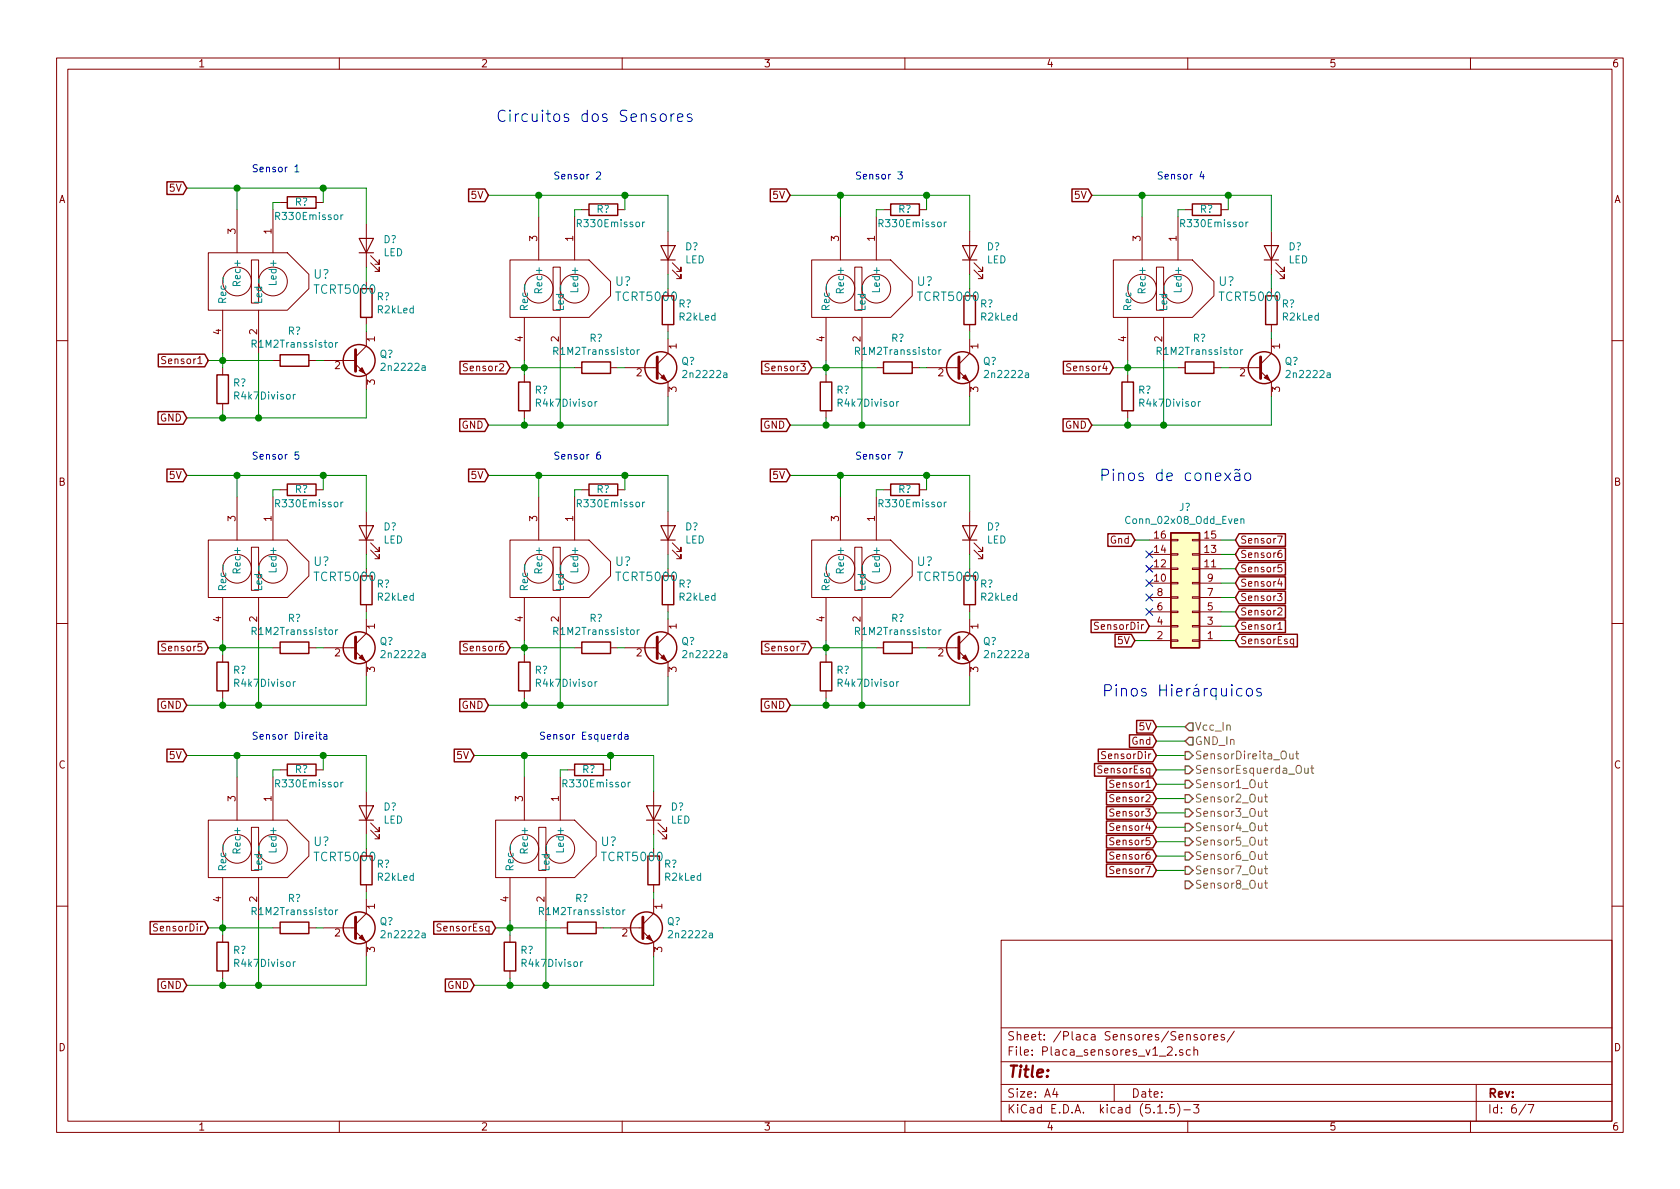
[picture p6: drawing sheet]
<svg xmlns="http://www.w3.org/2000/svg" width="297mm" height="210mm" viewBox="0 0 297 210" stroke-linecap="round" stroke-linejoin="round" font-family="sans-serif">
<defs><g id="words">
<g font-size="2.8" fill="#0000c2">
<text x="87.6" y="21.6">Circuitos dos Sensores</text>
<text x="194.3" y="85.1">Pinos de conexão</text>
<text x="198" y="123.2">Pinos Hierárquicos</text>
</g>
<text font-size="2.8" fill="#840000" x="178" y="190.5">Title:</text>
<g font-size="2.1" fill="#008484">
<text x="55.4" y="49.3">U?</text>
<text x="55.8" y="52">TCRT5000</text>
<text x="108.8" y="50.5">U?</text>
<text x="162.1" y="50.5">U?</text>
<text x="162.5" y="53.2">TCRT5000</text>
<text x="215.5" y="50.5">U?</text>
<text x="215.8" y="53.2">TCRT5000</text>
<text x="55.4" y="100.1">U?</text>
<text x="108.8" y="100.1">U?</text>
<text x="162.1" y="100.1">U?</text>
<text x="55.8" y="102.8">TCRT5000</text>
<text x="109.1" y="102.8">TCRT5000</text>
<text x="162.5" y="102.8">TCRT5000</text>
<text x="55.4" y="149.6">U?</text>
<text x="106.2" y="149.6">U?</text>
<text x="106.6" y="152.3">TCRT5000</text>
</g>
<g font-size="2.1" fill="#840000">
<text x="109.1" y="53.2">TCRT5000</text>
<text x="55.8" y="152.3">TCRT5000</text>
<text x="178" y="184">Sheet: /Placa Sensores/Sensores/</text>
<text x="178" y="186.7">File: Placa_sensores_v1_2.sch</text>
<text x="178" y="196.9">KiCad E.D.A. kicad (5.1.5)-3</text>
<text x="178" y="194.1">Size: A4</text>
<text x="200" y="194.1">Date:</text>
<text x="263" y="194.1">Rev:</text>
<text x="263" y="196.9">Id: 6/7</text>
</g>
<g font-size="1.9" fill="#848400">
<text x="211.2" y="131.7">GND_In</text>
<text x="211.2" y="129.2">Vcc_In</text>
<text x="211.2" y="134.3">SensorDireita_Out</text>
<text x="211.2" y="136.8">SensorEsquerda_Out</text>
<text x="211.2" y="141.9">Sensor2_Out</text>
<text x="211.2" y="139.4">Sensor1_Out</text>
<text x="211.2" y="149.5">Sensor5_Out</text>
<text x="211.2" y="144.4">Sensor3_Out</text>
<text x="211.2" y="147">Sensor4_Out</text>
<text x="211.2" y="154.6">Sensor7_Out</text>
<text x="211.2" y="152.1">Sensor6_Out</text>
<text x="211.2" y="157.1">Sensor8_Out</text>
</g>
<g font-size="1.8" fill="#840000">
<text x="35" y="11.9">1</text>
<text x="85" y="11.9">2</text>
<text x="135" y="11.9">3</text>
<text x="185" y="11.9">4</text>
<text x="235" y="11.9">5</text>
<text x="285" y="11.9">6</text>
<text x="10.4" y="35.9">A</text>
<text x="30.1" y="33.9">5V</text>
<text x="83.4" y="35.2">5V</text>
<text x="136.8" y="35.2">5V</text>
<text x="190.1" y="35.2">5V</text>
<text x="285.4" y="35.9">A</text>
<text x="41.7" y="41.4" transform="rotate(-90 41.7 41.4)">3</text>
<text x="48" y="41.4" transform="rotate(-90 48 41.4)">1</text>
<text x="95" y="42.6" transform="rotate(-90 95 42.6)">3</text>
<text x="101.3" y="42.6" transform="rotate(-90 101.3 42.6)">1</text>
<text x="148.3" y="42.6" transform="rotate(-90 148.3 42.6)">3</text>
<text x="154.7" y="42.6" transform="rotate(-90 154.7 42.6)">1</text>
<text x="201.7" y="42.6" transform="rotate(-90 201.7 42.6)">3</text>
<text x="208" y="42.6" transform="rotate(-90 208 42.6)">1</text>
<text x="39.1" y="59.2" transform="rotate(-90 39.1 59.2)">4</text>
<text x="45.5" y="59.2" transform="rotate(-90 45.5 59.2)">2</text>
<text x="29.1" y="64.4">Sensor1</text>
<text x="59.2" y="65.3">2</text>
<text x="66.3" y="60.4" transform="rotate(-90 66.3 60.4)">1</text>
<text x="82.4" y="65.7">Sensor2</text>
<text x="92.5" y="60.4" transform="rotate(-90 92.5 60.4)">4</text>
<text x="98.8" y="60.4" transform="rotate(-90 98.8 60.4)">2</text>
<text x="119.6" y="61.7" transform="rotate(-90 119.6 61.7)">1</text>
<text x="135.7" y="65.7">Sensor3</text>
<text x="145.8" y="60.4" transform="rotate(-90 145.8 60.4)">4</text>
<text x="152.1" y="60.4" transform="rotate(-90 152.1 60.4)">2</text>
<text x="173" y="61.7" transform="rotate(-90 173 61.7)">1</text>
<text x="189.1" y="65.7">Sensor4</text>
<text x="199.1" y="60.4" transform="rotate(-90 199.1 60.4)">4</text>
<text x="205.5" y="60.4" transform="rotate(-90 205.5 60.4)">2</text>
<text x="226.3" y="61.7" transform="rotate(-90 226.3 61.7)">1</text>
<text x="66.3" y="68" transform="rotate(-90 66.3 68)">3</text>
<text x="112.5" y="66.5">2</text>
<text x="119.6" y="69.3" transform="rotate(-90 119.6 69.3)">3</text>
<text x="165.9" y="66.5">2</text>
<text x="173" y="69.3" transform="rotate(-90 173 69.3)">3</text>
<text x="219.2" y="66.5">2</text>
<text x="226.3" y="69.3" transform="rotate(-90 226.3 69.3)">3</text>
<text x="28.3" y="74.5">GND</text>
<text x="81.6" y="75.8">GND</text>
<text x="135" y="75.8">GND</text>
<text x="188.3" y="75.8">GND</text>
<text x="10.4" y="85.9">B</text>
<text x="30.1" y="84.7">5V</text>
<text x="83.4" y="84.7">5V</text>
<text x="136.8" y="84.7">5V</text>
<text x="285.4" y="85.9">B</text>
<text x="41.7" y="92.2" transform="rotate(-90 41.7 92.2)">3</text>
<text x="48" y="92.2" transform="rotate(-90 48 92.2)">1</text>
<text x="95" y="92.2" transform="rotate(-90 95 92.2)">3</text>
<text x="101.3" y="92.2" transform="rotate(-90 101.3 92.2)">1</text>
<text x="148.3" y="92.2" transform="rotate(-90 148.3 92.2)">3</text>
<text x="154.7" y="92.2" transform="rotate(-90 154.7 92.2)">1</text>
<text x="204.1" y="95.2">16</text>
<text x="213" y="95.2">15</text>
<text x="196.3" y="96.1">Gnd</text>
<text x="204.1" y="100.3">12</text>
<text x="204.1" y="97.8">14</text>
<text x="213" y="100.3">11</text>
<text x="213" y="97.8">13</text>
<text x="219.2" y="96.1">Sensor7</text>
<text x="219.2" y="98.7">Sensor6</text>
<text x="219.2" y="101.2">Sensor5</text>
<text x="204.1" y="102.9">10</text>
<text x="204.6" y="107.9">6</text>
<text x="204.6" y="105.4">8</text>
<text x="213.5" y="107.9">5</text>
<text x="213.5" y="105.4">7</text>
<text x="213.5" y="102.9">9</text>
<text x="219.2" y="106.3">Sensor3</text>
<text x="219.2" y="103.8">Sensor4</text>
<text x="39.1" y="110" transform="rotate(-90 39.1 110)">4</text>
<text x="45.5" y="110" transform="rotate(-90 45.5 110)">2</text>
<text x="66.3" y="111.2" transform="rotate(-90 66.3 111.2)">1</text>
<text x="92.5" y="110" transform="rotate(-90 92.5 110)">4</text>
<text x="98.8" y="110" transform="rotate(-90 98.8 110)">2</text>
<text x="119.6" y="111.2" transform="rotate(-90 119.6 111.2)">1</text>
<text x="145.8" y="110" transform="rotate(-90 145.8 110)">4</text>
<text x="152.1" y="110" transform="rotate(-90 152.1 110)">2</text>
<text x="173" y="111.2" transform="rotate(-90 173 111.2)">1</text>
<text x="194" y="111.4">SensorDir</text>
<text x="197.7" y="113.9">5V</text>
<text x="204.6" y="113">2</text>
<text x="204.6" y="110.5">4</text>
<text x="213.5" y="113">1</text>
<text x="213.5" y="110.5">3</text>
<text x="219.2" y="113.9">SensorEsq</text>
<text x="219.2" y="111.4">Sensor1</text>
<text x="219.2" y="108.8">Sensor2</text>
<text x="29.1" y="115.2">Sensor5</text>
<text x="59.2" y="116.1">2</text>
<text x="66.3" y="118.8" transform="rotate(-90 66.3 118.8)">3</text>
<text x="82.4" y="115.2">Sensor6</text>
<text x="112.5" y="116.1">2</text>
<text x="119.6" y="118.8" transform="rotate(-90 119.6 118.8)">3</text>
<text x="135.7" y="115.2">Sensor7</text>
<text x="165.9" y="116.1">2</text>
<text x="173" y="118.8" transform="rotate(-90 173 118.8)">3</text>
<text x="28.3" y="125.3">GND</text>
<text x="81.6" y="125.3">GND</text>
<text x="135" y="125.3">GND</text>
<text x="200.2" y="131.7">Gnd</text>
<text x="201.5" y="129.2">5V</text>
<text x="10.4" y="135.9">C</text>
<text x="30.1" y="134.2">5V</text>
<text x="80.9" y="134.2">5V</text>
<text x="194.4" y="136.8">SensorEsq</text>
<text x="195.2" y="134.2">SensorDir</text>
<text x="285.4" y="135.9">C</text>
<text x="41.7" y="141.7" transform="rotate(-90 41.7 141.7)">3</text>
<text x="48" y="141.7" transform="rotate(-90 48 141.7)">1</text>
<text x="92.5" y="141.7" transform="rotate(-90 92.5 141.7)">3</text>
<text x="98.8" y="141.7" transform="rotate(-90 98.8 141.7)">1</text>
<text x="196.7" y="139.3">Sensor1</text>
<text x="196.7" y="141.9">Sensor2</text>
<text x="196.7" y="146.9">Sensor4</text>
<text x="196.7" y="144.4">Sensor3</text>
<text x="196.7" y="149.5">Sensor5</text>
<text x="196.7" y="152">Sensor6</text>
<text x="196.7" y="154.6">Sensor7</text>
<text x="39.1" y="159.5" transform="rotate(-90 39.1 159.5)">4</text>
<text x="45.5" y="159.5" transform="rotate(-90 45.5 159.5)">2</text>
<text x="66.3" y="160.8" transform="rotate(-90 66.3 160.8)">1</text>
<text x="89.9" y="159.5" transform="rotate(-90 89.9 159.5)">4</text>
<text x="96.3" y="159.5" transform="rotate(-90 96.3 159.5)">2</text>
<text x="117.1" y="160.8" transform="rotate(-90 117.1 160.8)">1</text>
<text x="27.6" y="164.7">SensorDir</text>
<text x="59.2" y="165.6">2</text>
<text x="77.6" y="164.7">SensorEsq</text>
<text x="110" y="165.6">2</text>
<text x="66.3" y="168.4" transform="rotate(-90 66.3 168.4)">3</text>
<text x="117.1" y="168.4" transform="rotate(-90 117.1 168.4)">3</text>
<text x="28.3" y="174.9">GND</text>
<text x="79.1" y="174.9">GND</text>
<text x="10.4" y="185.9">D</text>
<text x="285.4" y="185.9">D</text>
<text x="35" y="199.9">1</text>
<text x="85" y="199.9">2</text>
<text x="135" y="199.9">3</text>
<text x="185" y="199.9">4</text>
<text x="235" y="199.9">5</text>
<text x="285" y="199.9">6</text>
</g>
<g font-size="1.8" fill="#0000c2">
<text x="44.4" y="30.5">Sensor 1</text>
<text x="97.8" y="31.7">Sensor 2</text>
<text x="151.1" y="31.7">Sensor 3</text>
<text x="204.5" y="31.7">Sensor 4</text>
<text x="44.4" y="81.3">Sensor 5</text>
<text x="97.8" y="81.3">Sensor 6</text>
<text x="151.1" y="81.3">Sensor 7</text>
<text x="44.4" y="130.8">Sensor Direita</text>
<text x="95.2" y="130.8">Sensor Esquerda</text>
</g>
<g font-size="1.8" fill="#008484">
<text x="49" y="38.9">R330Emissor</text>
<text x="52.1" y="36.4">R?</text>
<text x="102.4" y="40.2">R330Emissor</text>
<text x="105.5" y="37.6">R?</text>
<text x="155.7" y="40.2">R330Emissor</text>
<text x="158.8" y="37.6">R?</text>
<text x="209" y="40.2">R330Emissor</text>
<text x="212.2" y="37.6">R?</text>
<text x="67.8" y="45.3">LED</text>
<text x="67.8" y="43">D?</text>
<text x="121.1" y="46.6">LED</text>
<text x="121.2" y="44.3">D?</text>
<text x="174.5" y="46.6">LED</text>
<text x="174.5" y="44.3">D?</text>
<text x="227.8" y="46.6">LED</text>
<text x="227.8" y="44.3">D?</text>
<text x="40" y="53.8" transform="rotate(-90 40 53.8)">Rec-</text>
<text x="42.5" y="50" transform="rotate(-90 42.5 50)">Rec+</text>
<text x="46.4" y="53.8" transform="rotate(-90 46.4 53.8)">Led-</text>
<text x="48.9" y="49.9" transform="rotate(-90 48.9 49.9)">Led+</text>
<text x="66.6" y="53.1">R?</text>
<text x="95.9" y="51.3" transform="rotate(-90 95.9 51.3)">Rec+</text>
<text x="102.2" y="51.1" transform="rotate(-90 102.2 51.1)">Led+</text>
<text x="149.2" y="51.3" transform="rotate(-90 149.2 51.3)">Rec+</text>
<text x="155.6" y="51.1" transform="rotate(-90 155.6 51.1)">Led+</text>
<text x="202.6" y="51.3" transform="rotate(-90 202.6 51.3)">Rec+</text>
<text x="208.9" y="51.1" transform="rotate(-90 208.9 51.1)">Led+</text>
<text x="50.9" y="59.2">R?</text>
<text x="66.8" y="55.4">R2kLed</text>
<text x="93.3" y="55.1" transform="rotate(-90 93.3 55.1)">Rec-</text>
<text x="99.7" y="55.1" transform="rotate(-90 99.7 55.1)">Led-</text>
<text x="120" y="54.4">R?</text>
<text x="120.1" y="56.7">R2kLed</text>
<text x="146.7" y="55.1" transform="rotate(-90 146.7 55.1)">Rec-</text>
<text x="153" y="55.1" transform="rotate(-90 153 55.1)">Led-</text>
<text x="173.3" y="54.4">R?</text>
<text x="173.5" y="56.7">R2kLed</text>
<text x="200" y="55.1" transform="rotate(-90 200 55.1)">Rec-</text>
<text x="206.4" y="55.1" transform="rotate(-90 206.4 55.1)">Led-</text>
<text x="226.6" y="54.4">R?</text>
<text x="226.8" y="56.7">R2kLed</text>
<text x="44.9" y="61.5">R1M2Transsistor</text>
<text x="67.1" y="63.3">Q?</text>
<text x="67.8" y="65.6">2n2222a</text>
<text x="98.2" y="62.8">R1M2Transsistor</text>
<text x="104.2" y="60.4">R?</text>
<text x="120.5" y="64.5">Q?</text>
<text x="151.6" y="62.8">R1M2Transsistor</text>
<text x="157.6" y="60.4">R?</text>
<text x="173.8" y="64.5">Q?</text>
<text x="204.9" y="62.8">R1M2Transsistor</text>
<text x="210.9" y="60.4">R?</text>
<text x="227.2" y="64.5">Q?</text>
<text x="41.2" y="68.3">R?</text>
<text x="41.7" y="70.7">R4k7Divisor</text>
<text x="94.6" y="69.6">R?</text>
<text x="95" y="71.9">R4k7Divisor</text>
<text x="121.2" y="66.8">2n2222a</text>
<text x="147.9" y="69.6">R?</text>
<text x="148.4" y="71.9">R4k7Divisor</text>
<text x="174.5" y="66.8">2n2222a</text>
<text x="201.2" y="69.6">R?</text>
<text x="201.7" y="71.9">R4k7Divisor</text>
<text x="227.9" y="66.8">2n2222a</text>
<text x="49" y="89.7">R330Emissor</text>
<text x="52.1" y="87.2">R?</text>
<text x="102.4" y="89.7">R330Emissor</text>
<text x="105.5" y="87.2">R?</text>
<text x="155.7" y="89.7">R330Emissor</text>
<text x="158.8" y="87.2">R?</text>
<text x="67.8" y="93.8">D?</text>
<text x="121.2" y="93.8">D?</text>
<text x="174.5" y="93.8">D?</text>
<text x="199.5" y="92.7">Conn_02x08_Odd_Even</text>
<text x="208.5" y="90.3">J?</text>
<text x="42.5" y="100.8" transform="rotate(-90 42.5 100.8)">Rec+</text>
<text x="48.9" y="100.7" transform="rotate(-90 48.9 100.7)">Led+</text>
<text x="67.8" y="96.1">LED</text>
<text x="95.9" y="100.8" transform="rotate(-90 95.9 100.8)">Rec+</text>
<text x="102.2" y="100.7" transform="rotate(-90 102.2 100.7)">Led+</text>
<text x="121.1" y="96.1">LED</text>
<text x="149.2" y="100.8" transform="rotate(-90 149.2 100.8)">Rec+</text>
<text x="155.6" y="100.7" transform="rotate(-90 155.6 100.7)">Led+</text>
<text x="174.5" y="96.1">LED</text>
<text x="40" y="104.6" transform="rotate(-90 40 104.6)">Rec-</text>
<text x="46.4" y="104.6" transform="rotate(-90 46.4 104.6)">Led-</text>
<text x="66.6" y="103.9">R?</text>
<text x="66.8" y="106.2">R2kLed</text>
<text x="93.3" y="104.6" transform="rotate(-90 93.3 104.6)">Rec-</text>
<text x="99.7" y="104.6" transform="rotate(-90 99.7 104.6)">Led-</text>
<text x="120" y="103.9">R?</text>
<text x="120.1" y="106.2">R2kLed</text>
<text x="146.7" y="104.6" transform="rotate(-90 146.7 104.6)">Rec-</text>
<text x="153" y="104.6" transform="rotate(-90 153 104.6)">Led-</text>
<text x="173.3" y="103.9">R?</text>
<text x="173.5" y="106.2">R2kLed</text>
<text x="44.9" y="112.3">R1M2Transsistor</text>
<text x="50.9" y="110">R?</text>
<text x="98.2" y="112.3">R1M2Transsistor</text>
<text x="104.2" y="110">R?</text>
<text x="151.6" y="112.3">R1M2Transsistor</text>
<text x="157.6" y="110">R?</text>
<text x="41.2" y="119.1">R?</text>
<text x="67.1" y="114.1">Q?</text>
<text x="67.8" y="116.4">2n2222a</text>
<text x="94.6" y="119.1">R?</text>
<text x="120.5" y="114.1">Q?</text>
<text x="121.2" y="116.4">2n2222a</text>
<text x="147.9" y="119.1">R?</text>
<text x="173.8" y="114.1">Q?</text>
<text x="174.5" y="116.4">2n2222a</text>
<text x="41.7" y="121.5">R4k7Divisor</text>
<text x="95" y="121.5">R4k7Divisor</text>
<text x="148.4" y="121.5">R4k7Divisor</text>
<text x="52.1" y="136.7">R?</text>
<text x="102.9" y="136.7">R?</text>
<text x="49" y="139.2">R330Emissor</text>
<text x="67.8" y="143.3">D?</text>
<text x="99.8" y="139.2">R330Emissor</text>
<text x="118.6" y="143.3">D?</text>
<text x="67.8" y="145.6">LED</text>
<text x="118.6" y="145.6">LED</text>
<text x="40" y="154.2" transform="rotate(-90 40 154.2)">Rec-</text>
<text x="42.5" y="150.3" transform="rotate(-90 42.5 150.3)">Rec+</text>
<text x="46.4" y="154.2" transform="rotate(-90 46.4 154.2)">Led-</text>
<text x="48.9" y="150.2" transform="rotate(-90 48.9 150.2)">Led+</text>
<text x="66.6" y="153.4">R?</text>
<text x="66.8" y="155.7">R2kLed</text>
<text x="90.8" y="154.2" transform="rotate(-90 90.8 154.2)">Rec-</text>
<text x="93.3" y="150.3" transform="rotate(-90 93.3 150.3)">Rec+</text>
<text x="97.2" y="154.2" transform="rotate(-90 97.2 154.2)">Led-</text>
<text x="99.7" y="150.2" transform="rotate(-90 99.7 150.2)">Led+</text>
<text x="117.4" y="153.4">R?</text>
<text x="117.6" y="155.7">R2kLed</text>
<text x="44.9" y="161.8">R1M2Transsistor</text>
<text x="50.9" y="159.5">R?</text>
<text x="95.7" y="161.8">R1M2Transsistor</text>
<text x="101.7" y="159.5">R?</text>
<text x="67.1" y="163.6">Q?</text>
<text x="67.8" y="165.9">2n2222a</text>
<text x="117.9" y="163.6">Q?</text>
<text x="118.6" y="165.9">2n2222a</text>
<text x="41.2" y="168.7">R?</text>
<text x="41.7" y="171">R4k7Divisor</text>
<text x="92" y="168.7">R?</text>
<text x="92.5" y="171">R4k7Divisor</text>
</g>
</g></defs>
<g fill="none" stroke="#840000" stroke-width=".18">
<path d="M10 10.3h277v189.9h-277zM12 12.2h273v186.1h-273zM60 10.3v1.9M110 10.3v1.9M160 10.3v1.9M210 10.3v1.9M260 10.3v1.9M41.9 37.1v7.6M48.3 37.1v7.6M49.5 35.8h1.3M55.9 35.8h1.2M64.8 39.6v7.6"/>
<path d="M95.2 38.3v7.7M101.6 38.3v7.7M102.9 37.1h1.2M109.2 37.1h1.3M148.6 38.3v7.7M154.9 38.3v7.7M156.2 37.1h1.3M162.6 37.1h1.2M201.9 38.3v7.7M208.3 38.3v7.7M209.5 37.1h1.3M215.9 37.1h1.3"/>
<path d="M36.8 44.7h14l3.8 3.8v2.5l-3.8 3.9h-14zM39.4 54.9v7.6M44.4 46h1.3v7.6h-1.3zM45.7 54.9v7.6M64.8 56.1v1.3M64.8 58.7v2.5l-1.9 1.9M65.5 46.5l1.6 1.5v-.8v.8h-.8M65.5 45.2l1.6 1.5v-.7v.7h-.8M90.2 46h13.9l3.8 3.8v2.5l-3.8 3.8h-13.9zM92.7 56.1v7.6M97.8 47.2h1.3v7.7h-1.3zM99.1 56.1v7.6"/>
<path d="M118.1 59.9v2.6l-1.9 1.9M118.1 40.9v7.6M118.1 57.4v1.3M118.9 47.7l1.5 1.6v-.8v.8h-.8M118.9 46.5l1.5 1.5v-.8v.8h-.8M143.5 46h14l3.8 3.8v2.5l-3.8 3.8h-14zM146 56.1v7.6M151.1 47.2h1.3v7.7h-1.3zM152.4 56.1v7.6M171.4 40.9v7.6M171.4 57.4v1.3M171.4 59.9v2.6l-1.9 1.9"/>
<path d="M172.2 47.7l1.5 1.6v-.8v.8h-.7M172.2 46.5l1.5 1.5v-.8v.8h-.7M196.8 46h14l3.8 3.8v2.5l-3.8 3.8h-14zM199.4 56.1v7.6M204.5 47.2h1.2v7.7h-1.2zM205.7 56.1v7.6M224.8 59.9v2.6l-1.9 1.9M224.8 40.9v7.6M224.8 57.4v1.3M225.6 47.7l1.5 1.6v-.8v.8h-.8M225.6 46.5l1.5 1.5v-.8v.8h-.8M10 60.2h2"/>
<path d="M39.4 65v1.3M39.4 71.4v1.2M48.3 63.7h1.2M54.6 63.7h1.3M57.1 63.7h5.8M62.9 64.4l1.9 1.9v2.5M92.7 66.3v1.3M92.7 72.6v1.3M101.6 65h1.3M107.9 65h1.3M110.5 65h5.7M116.2 65.7l1.9 1.9v2.5"/>
<path d="M146 66.3v1.3M146 72.6v1.3M154.9 65h1.3M161.3 65h1.3M163.8 65h5.7M169.5 65.7l1.9 1.9v2.5M199.4 66.3v1.3M199.4 72.6v1.3M208.3 65h1.2M214.6 65h1.3M217.2 65h5.7M222.9 65.7l1.9 1.9v2.5"/>
<path d="M285 60.2h2M36.8 95.5h14l3.8 3.8v2.5l-3.8 3.9h-14zM41.9 87.9v7.6M44.4 96.8h1.3v7.6h-1.3zM48.3 87.9v7.6M49.5 86.6h1.3M55.9 86.6h1.2M64.8 90.4v7.6M65.5 97.3l1.6 1.5v-.8v.8h-.8M65.5 96l1.6 1.5v-.7v.7h-.8M90.2 95.5h13.9l3.8 3.8v2.5l-3.8 3.9h-13.9zM95.2 87.9v7.6"/>
<path d="M97.8 96.8h1.3v7.6h-1.3zM101.6 87.9v7.6M102.9 86.6h1.2M109.2 86.6h1.3M118.1 90.4v7.6M118.9 97.3l1.5 1.5v-.8v.8h-.8M118.9 96l1.5 1.5v-.7v.7h-.8M143.5 95.5h14l3.8 3.8v2.5l-3.8 3.9h-14zM148.6 87.9v7.6M151.1 96.8h1.3v7.6h-1.3zM154.9 87.9v7.6M156.2 86.6h1.3"/>
<path d="M162.6 86.6h1.2M171.4 90.4v7.6M172.2 97.3l1.5 1.5v-.8v.8h-.7M172.2 96l1.5 1.5v-.7v.7h-.7M203.2 98h3.8M203.2 95.5h3.8M207 97.9h1.3v.3h-1.3zM207 95.4h1.3v.2h-1.3zM210.8 97.9h1.3v.3h-1.3zM210.8 95.4h1.3v.2h-1.3zM212.1 98h3.8M212.1 95.5h3.8"/>
<path d="M225.9 94.8h.8l-.5 1.3M226.5 97.3h-.2a.79 .79 0 0 0-.1 1.3l.4-.1v-.6l-.4-.1-.3 .3M226.6 99.9h-.6l-.1 .6 .2-.2 .5 .2v.5l-.2 .1-.5-.1M10 110.3h2M39.4 105.7v7.6M39.4 115.8v1.3M45.7 105.7v7.6M48.3 114.5h1.2M54.6 114.5h1.3M57.1 114.5h5.8M62.9 115.2l1.9 1.9v2.5M64.8 106.9v1.3"/>
<path d="M64.8 109.5v2.5l-1.9 1.9M92.7 105.7v7.6M92.7 115.8v1.3M99.1 105.7v7.6M101.6 114.5h1.3M107.9 114.5h1.3M110.5 114.5h5.7M116.2 115.2l1.9 1.9v2.5M118.1 106.9v1.3M118.1 109.5v2.5l-1.9 1.9M146 105.7v7.6M146 115.8v1.3"/>
<path d="M152.4 105.7v7.6M154.9 114.5h1.3M161.3 114.5h1.3M163.8 114.5h5.7M169.5 115.2l1.9 1.9v2.5M171.4 106.9v1.3M171.4 109.5v2.5l-1.9 1.9M203.2 113.3h3.8M203.2 103.1h3.8M203.2 100.6h3.8M203.2 110.7h3.8M203.2 108.2h3.8"/>
<path d="M203.2 105.7h3.8M207 100.5h1.3v.2h-1.3zM207 103h1.3v.2h-1.3zM207 108.1h1.3v.2h-1.3zM207 110.6h1.3v.3h-1.3zM207 113.2h1.3v.2h-1.3zM207 105.5h1.3v.3h-1.3zM210.8 100.5h1.3v.2h-1.3zM210.8 103h1.3v.2h-1.3zM210.8 108.1h1.3v.2h-1.3zM210.8 110.6h1.3v.3h-1.3zM210.8 113.2h1.3v.2h-1.3z"/>
<path d="M210.8 105.5h1.3v.3h-1.3zM212.1 113.3h3.8M212.1 103.1h3.8M212.1 100.6h3.8M212.1 110.7h3.8M212.1 108.2h3.8M212.1 105.7h3.8M225.9 104.9h.8l-.5 .5 .4 .2v.5l-.2 .1-.5-.1M225.9 110.4l.4-.4v1.3M225.9 107.6l.5-.1 .2 .1 .1 .2-.1 .2-.7 .8h.8M225.9 111.3h.8M226.2 102.4l-.3 .8h.8"/>
<path d="M226.5 102.8v.9M228.7 113h-.3l-.3 .2 .1 .6h.5M228.7 113v1.3M285 110.3h2M39.4 122.2v1.2M41.9 137.4v7.6M48.3 137.4v7.6M49.5 136.1h1.3M55.9 136.1h1.2M64.8 139.9v7.7M92.7 122.2v1.2M92.7 137.4v7.6"/>
<path d="M99.1 137.4v7.6M100.3 136.1h1.3M106.7 136.1h1.2M115.6 139.9v7.7M146 122.2v1.2M36.8 145h14l3.8 3.8v2.6l-3.8 3.8h-14zM39.4 155.2v7.6M44.4 146.3h1.3v7.6h-1.3zM45.7 155.2v7.6M64.8 156.5v1.2M64.8 159v2.5l-1.9 1.9M65.5 146.8l1.6 1.5v-.7v.7h-.8"/>
<path d="M65.5 145.5l1.6 1.6v-.8v.8h-.8M87.6 145h14l3.8 3.8v2.6l-3.8 3.8h-14zM90.2 155.2v7.6M95.2 146.3h1.3v7.6h-1.3zM96.5 155.2v7.6M115.6 159v2.5l-1.9 1.9M115.6 156.5v1.2M116.3 146.8l1.6 1.5v-.7v.7h-.8M116.3 145.5l1.6 1.6v-.8v.8h-.8M10 160.2h2M39.4 165.3v1.3M39.4 171.7v1.3"/>
<path d="M48.3 164.1h1.2M54.6 164.1h1.3M57.1 164.1h5.8M62.9 164.7l1.9 1.9v2.6M90.2 165.3v1.3M90.2 171.7v1.3M99.1 164.1h1.2M105.4 164.1h1.3M107.9 164.1h5.8M113.7 164.7l1.9 1.9v2.6M177 166.3h108v32h-108zM285 160.2h2"/>
<path d="M60 198.3v1.9M110 198.3v1.9M160 198.3v1.9M177 194.8h108M177 191.8h108M177 187.8h108M177 181.8h108M186.5 192.5l-.4 1h1M186.8 193v1M197 191.8v3M204.7 196.8h.8M206.2 196.7v.1"/>
<path d="M207.6 195.3h-.7l-.1 .7 .2-.1 .5 .1 .2 .2-.1 .5-.2 .1-.6-.1M207.9 186.5v.1M208.2 195.1a1.71 1.71 0 0 1 0 2.3M209.1 185.7a.37 .37 0 0 0-.6 .1l.1 .2 .5 .2 .1 .1-.2 .3-.5-.1M209.3 196.3h1.2M210 198.3v1.9M210.5 185.7l-.5-.1-.2 .3v.6l.2 .1 .5-.1M211 195.3h1l-.5 .6 .4 .1v.7l-.2 .1-.7-.1M211.1 185.7h.1a.37 .37 0 0 1 .6 .1v.8M211.1 185.1v1.5M211.7 183a.37 .37 0 0 0-.6 .1l.1 .3 .5 .1 .1 .1-.3 .3-.4-.1M212.4 183.1l.2-.2 .4 .2v.7l-.2 .1-.4-.1z"/>
<path d="M213.7 182.9v1M214.2 182.9l-.5 .3M214.6 183.4l.7-.1-.1-.3-.4-.1-.2 .2 .1 .7h.5M216.5 183l-.4-.1-.2 .2 .1 .3 .5 .1v.3h-.6M218.2 182.3l-1.2 2M260 198.3v1.9M261 191.8v6.5M269.8 195.2l-1.2 2M270.2 195.3h1l-.6 1.5"/>
<circle cx="41.9" cy="49.8" r="2.54"/>
<circle cx="48.3" cy="49.8" r="2.54"/>
<circle cx="95.2" cy="51" r="2.54"/>
<circle cx="101.6" cy="51" r="2.54"/>
<circle cx="148.6" cy="51" r="2.54"/>
<circle cx="154.9" cy="51" r="2.54"/>
<circle cx="201.9" cy="51" r="2.54"/>
<circle cx="208.3" cy="51" r="2.54"/>
<circle cx="41.9" cy="100.6" r="2.54"/>
<circle cx="48.3" cy="100.6" r="2.54"/>
<circle cx="95.2" cy="100.6" r="2.54"/>
<circle cx="101.6" cy="100.6" r="2.54"/>
<circle cx="148.6" cy="100.6" r="2.54"/>
<circle cx="154.9" cy="100.6" r="2.54"/>
<circle cx="41.9" cy="150.1" r="2.54"/>
<circle cx="48.3" cy="150.1" r="2.54"/>
<circle cx="92.7" cy="150.1" r="2.54"/>
<circle cx="99.1" cy="150.1" r="2.54"/>
</g>
<g fill="none" stroke="#840000" stroke-width=".25">
<path d="M29.5 32.2h2.9l.6 1.1-.6 1.1h-2.9zM50.8 34.8h5.1v2h-5.1zM82.9 33.4h2.8l.7 1.1-.7 1.2h-2.8zM104.1 36.1h5.1v2h-5.1zM136.2 33.4h2.9l.6 1.1-.6 1.2h-2.9zM157.5 36.1h5.1v2h-5.1zM189.5 33.4h2.9l.6 1.1-.6 1.2h-2.9zM210.8 36.1h5.1v2h-5.1zM63.8 51h2v5.1h-2zM117.1 52.3h2v5.1h-2zM170.4 52.3h2.1v5.1h-2.1zM223.8 52.3h2v5.1h-2z"/>
<path d="M27.9 72.8h4.5l.6 1.1-.6 1.1h-4.5zM28 62.6h8.2l.6 1.1-.6 1.2h-8.2zM38.4 66.3h2v5.1h-2zM49.5 62.7h5.1v2.1h-5.1zM81.3 74.1h4.4l.7 1.1-.7 1.1h-4.4zM81.3 63.9h8.2l.7 1.1-.7 1.1h-8.2zM91.7 67.6h2v5h-2zM102.9 64h5v2h-5zM134.6 74.1h4.5l.6 1.1-.6 1.1h-4.5zM134.7 63.9h8.2l.6 1.1-.6 1.1h-8.2zM145 67.6h2.1v5h-2.1zM156.2 64h5.1v2h-5.1z"/>
<path d="M188 74.1h4.4l.6 1.1-.6 1.1h-4.4zM188 63.9h8.2l.6 1.1-.6 1.1h-8.2zM198.4 67.6h2v5h-2zM209.5 64h5.1v2h-5.1zM29.5 83h2.9l.6 1.1-.6 1.1h-2.9zM50.8 85.6h5.1v2h-5.1zM82.9 83h2.8l.7 1.1-.7 1.1h-2.8zM104.1 85.6h5.1v2h-5.1zM136.2 83h2.9l.6 1.1-.6 1.1h-2.9zM157.5 85.6h5.1v2h-5.1zM195.9 94.4h4.1l.7 1.1-.7 1.1h-4.1zM207 94.2h5.1v20.3h-5.1z"/>
<path d="M219.1 94.4h8.2v2.2h-8.2l-.7-1.1zM219.1 96.9h8.2v2.3h-8.2l-.7-1.2zM219.1 99.5h8.2v2.2h-8.2l-.7-1.1zM28 113.4h8.2l.6 1.1-.6 1.2h-8.2zM38.4 117.1h2v5.1h-2zM49.5 113.5h5.1v2.1h-5.1zM63.8 101.8h2v5.1h-2zM81.3 113.4h8.2l.7 1.1-.7 1.2h-8.2zM91.7 117.1h2v5.1h-2zM102.9 113.5h5v2.1h-5zM117.1 101.8h2v5.1h-2zM134.7 113.4h8.2l.6 1.1-.6 1.2h-8.2z"/>
<path d="M145 117.1h2.1v5.1h-2.1zM156.2 113.5h5.1v2.1h-5.1zM170.4 101.8h2.1v5.1h-2.1zM192.9 109.6h9.7l.6 1.1-.6 1.2h-9.7zM197.2 112.2h2.8l.7 1.1-.7 1.1h-2.8zM219.1 112.2h10.3v2.2h-10.3l-.7-1.1zM219.1 109.6h8.2v2.3h-8.2l-.7-1.2zM219.1 107.1h8.2v2.2h-8.2l-.7-1.1zM219.1 104.5h8.2v2.3h-8.2l-.7-1.1zM219.1 102h8.2v2.2h-8.2l-.7-1.1zM27.9 123.6h4.5l.6 1.1-.6 1.1h-4.5zM29.5 132.5h2.9l.6 1.1-.6 1.1h-2.9z"/>
<path d="M50.8 135.1h5.1v2.1h-5.1zM80.3 132.5h2.9l.6 1.1-.6 1.1h-2.9zM81.3 123.6h4.4l.7 1.1-.7 1.1h-4.4zM101.6 135.1h5.1v2.1h-5.1zM134.6 123.6h4.5l.6 1.1-.6 1.1h-4.5zM193.5 135h10.3l.7 1.1-.7 1.2h-10.3zM194.2 132.5h9.6l.7 1.1-.7 1.1h-9.6zM195.6 137.6h8.2l.7 1.1-.7 1.1h-8.2zM199.7 129.9h4.1l.7 1.2-.7 1.1h-4.1zM201 127.4h2.8l.7 1.1-.7 1.1h-2.8zM63.8 151.4h2v5.1h-2zM114.6 151.4h2v5.1h-2z"/>
<path d="M195.6 145.2h8.2l.7 1.1-.7 1.1h-8.2zM195.6 150.3h8.2l.7 1.1-.7 1.1h-8.2zM195.6 152.8h8.2l.7 1.1-.7 1.1h-8.2zM195.6 140.1h8.2l.7 1.1-.7 1.1h-8.2zM195.6 142.6h8.2l.7 1.2-.7 1.1h-8.2zM195.6 147.7h8.2l.7 1.1-.7 1.2h-8.2zM26.5 163h9.7l.6 1.1-.6 1.1h-9.7zM27.9 173.1h4.5l.6 1.1-.6 1.2h-4.5zM38.4 166.6h2v5.1h-2zM49.5 163.1h5.1v2h-5.1zM76.7 163h10.3l.6 1.1-.6 1.1h-10.3zM78.7 173.1h4.5l.6 1.1-.6 1.2h-4.5z"/>
<path d="M89.2 166.6h2v5.1h-2zM100.3 163.1h5.1v2h-5.1z"/>
<circle cx="63.5" cy="63.7" r="2.82"/>
<circle cx="116.8" cy="65" r="2.82"/>
<circle cx="170.2" cy="65" r="2.82"/>
<circle cx="223.5" cy="65" r="2.82"/>
<circle cx="63.5" cy="114.5" r="2.82"/>
<circle cx="116.8" cy="114.5" r="2.82"/>
<circle cx="170.2" cy="114.5" r="2.82"/>
<circle cx="63.5" cy="164.1" r="2.82"/>
<circle cx="114.3" cy="164.1" r="2.82"/>
</g>
<path d="M62.9 61.8v3.9M116.2 63.1v3.8M169.5 63.1v3.8M222.9 63.1v3.8M62.9 112.6v3.9M116.2 112.6v3.9M169.5 112.6v3.9M62.9 162.2v3.8M113.7 162.2v3.8" fill="none" stroke="#840000" stroke-width=".51"/>
<g fill="#840000" stroke="#840000" stroke-width=".18">
<path d="M116.8 66.8l.5-.5 .6 1z"/>
<path d="M170.7 66.3l.5 1-1-.5z"/>
<path d="M170.2 116.3l.5-.5 .5 1z"/>
<path d="M223.5 66.8l.5-.5 .5 1z"/>
<path d="M63.5 165.9l.5-.6 .5 1.1z"/>
<path d="M63.5 65.5l.5-.5 .5 1z"/>
<path d="M116.8 116.3l.5-.5 .6 1z"/>
<path d="M114.3 165.9l.5-.6 .5 1.1z"/>
<path d="M64 115.8l.5 1-1-.5z"/>
</g>
<g fill="none" stroke="#840000" stroke-width=".2">
<path d="M63.5 42.2h2.5l-1.2 2.5zM63.5 44.7h2.5M116.8 43.4h2.6l-1.3 2.6zM116.8 46h2.6M170.2 43.4h2.5l-1.3 2.6zM170.2 46h2.5M223.5 43.4h2.6l-1.3 2.6zM223.5 46h2.6M63.5 93h2.5l-1.2 2.5zM63.5 95.5h2.5M116.8 93h2.6l-1.3 2.5zM116.8 95.5h2.6"/>
<path d="M170.2 93h2.5l-1.3 2.5zM170.2 95.5h2.5M63.5 142.5h2.5l-1.2 2.5zM63.5 145h2.5M114.3 142.5h2.5l-1.2 2.5zM114.3 145h2.5"/>
</g>
<g fill="none" stroke="#008484" stroke-width=".18">
<path d="M60.3 38v.8M60.7 38l-.4 .2M113.6 39.3v.8M114 39.3l-.4 .2M167 39.3v.8M167.3 39.3l-.3 .2M220.3 39.3v.8M220.7 39.3l-.4 .2M39.4 49v1M41.9 50.5l-.1-.6-.5-.1-.1 .2v.5h1.3M45.8 49.2v1M92.8 50.3v1"/>
<path d="M95.2 51.8l-.1-.7h-.4l-.2 .2v.5h1.3M99.1 50.5v1M146.1 50.3v1M148.5 51.8v-.7h-.5l-.1 .2v.5h1.2M152.5 50.5v1M199.5 50.3v1M201.9 51.8l-.1-.7h-.5l-.1 .2v.5h1.3M205.8 50.5v1M51.9 69.7v.9M52.2 69.7l-.2 .1-.1 .2M59.3 60.6v.8M59.7 60.6l-.4 .2"/>
<path d="M105.2 71v.9M105.6 71l-.3 .1-.1 .1M112.7 61.8v.9M113.1 61.8l-.4 .3M158.5 71v.9M158.9 71l-.3 .1-.1 .1M166 61.8v.9M166.4 61.8l-.4 .3M211.9 71v.9M212.2 71l-.2 .1-.1 .1M219.4 61.8v.9M219.7 61.8l-.3 .3"/>
<path d="M39.4 99.8v1M60.3 88.8v.8M60.7 88.8l-.4 .2M92.8 99.8v1M113.6 88.8v.8M114 88.8l-.4 .2M146.1 99.8v1M167 88.8v.8M167.3 88.8l-.3 .2M219.4 91.9l.2-.2 .3 .1v.8M219.4 91.7v.9M41.9 101.3l-.1-.6-.5-.1-.1 .2v.5h1.3"/>
<path d="M45.8 100v1M59.3 111.4v.8M59.7 111.4l-.4 .2M95.2 101.3l-.1-.6-.4-.1-.2 .2v.5h1.3M99.1 100v1M112.7 111.4v.8M113.1 111.4l-.4 .2M148.5 101.3v-.6l-.5-.1-.1 .2v.5h1.2M152.5 100v1M166 111.4v.8M166.4 111.4l-.4 .2M51.9 120.5v.9"/>
<path d="M52.2 120.5l-.2 .1-.1 .2M60.3 138.3v.9M60.7 138.3l-.4 .3M105.2 120.5v.9M105.6 120.5l-.3 .1-.1 .2M111.1 138.3v.9M111.5 138.3l-.4 .3M158.5 120.5v.9M158.9 120.5l-.3 .1-.1 .2M39.4 149.4v.9M41.9 150.8l-.1-.6h-.5l-.1 .1v.5h1.3M45.8 149.5v1"/>
<path d="M90.2 149.4v.9M92.7 150.8l-.1-.6h-.5l-.1 .1v.5h1.3M96.6 149.5v1M51.9 170.1v.8M52.2 170.1h-.2l-.1 .2M59.3 160.9v.8M59.7 160.9l-.4 .2M102.7 170.1v.8M103 170.1h-.2l-.1 .2M110.1 160.9v.8M110.5 160.9l-.4 .2"/>
</g>
<path d="M207 94.2h5.1v20.3h-5.1z" fill="#ffffc2" stroke="#ffffc2" stroke-width=".18"/>
<g fill="none" stroke="#008400" stroke-width=".18">
<path d="M33 33.3h31.8v6.3M41.9 33.3v3.8M49.5 35.8h-1.2v1.3M57.1 33.3v2.5M86.4 34.5h31.7v6.4M95.2 34.5v3.8M102.9 37.1h-1.3v1.2M110.5 34.5v2.6M139.7 34.5h31.7v6.4M148.6 34.5v3.8M156.2 37.1h-1.3v1.2M163.8 34.5v2.6"/>
<path d="M193 34.5h31.8v6.4M201.9 34.5v3.8M209.5 37.1h-1.2v1.2M217.2 34.5v2.6M64.8 47.2v2.6M64.8 57.4v1.3M118.1 48.5v2.5M118.1 58.7v1.2M171.4 48.5v2.5M171.4 58.7v1.2M224.8 48.5v2.5M224.8 58.7v1.2"/>
<path d="M36.8 63.7h11.5M39.4 62.5v2.5M39.4 72.6v1.3M45.7 62.5v11.4M55.9 63.7h1.2M64.8 68.8v5.1h-31.8M90.2 65h11.4M92.7 63.7v2.6M92.7 73.9v1.3M99.1 63.7v11.5M109.2 65h1.3M118.1 70.1v5.1h-31.7"/>
<path d="M143.5 65h11.4M146 63.7v2.6M146 73.9v1.3M152.4 63.7v11.5M162.6 65h1.2M171.4 70.1v5.1h-31.7M196.8 65h11.5M199.4 63.7v2.6M199.4 73.9v1.3M205.7 63.7v11.5M215.9 65h1.3M224.8 70.1v5.1h-31.8"/>
<path d="M33 84.1h31.8v6.3M41.9 84.1v3.8M49.5 86.6h-1.2v1.3M57.1 84.1v2.5M64.8 98v2.6M86.4 84.1h31.7v6.3M95.2 84.1v3.8M102.9 86.6h-1.3v1.3M110.5 84.1v2.5M118.1 98v2.6M139.7 84.1h31.7v6.3M148.6 84.1v3.8"/>
<path d="M156.2 86.6h-1.3v1.3M163.8 84.1v2.5M171.4 98v2.6M200.7 95.5h2.5M215.9 95.5h2.5M215.9 98h2.5M36.8 114.5h11.5M39.4 113.3v2.5M45.7 113.3v11.4M55.9 114.5h1.2M64.8 119.6v5.1h-31.8M64.8 108.2v1.3"/>
<path d="M90.2 114.5h11.4M92.7 113.3v2.5M99.1 113.3v11.4M109.2 114.5h1.3M118.1 119.6v5.1h-31.7M118.1 108.2v1.3M143.5 114.5h11.4M146 113.3v2.5M152.4 113.3v11.4M162.6 114.5h1.2M171.4 119.6v5.1h-31.7M171.4 108.2v1.3"/>
<path d="M200.7 113.3h2.5M215.9 113.3h2.5M215.9 110.7h2.5M215.9 100.6h2.5M215.9 103.1h2.5M215.9 105.7h2.5M215.9 108.2h2.5M33 133.6h31.8v6.3M39.4 123.4v1.3M41.9 133.6v3.8M49.5 136.1h-1.2v1.3M57.1 133.6v2.5"/>
<path d="M83.8 133.6h31.8v6.3M92.7 123.4v1.3M92.7 133.6v3.8M100.3 136.1h-1.2v1.3M107.9 133.6v2.5M146 123.4v1.3M204.5 128.5h5M204.5 131.1h5M204.5 133.6h5M204.5 136.1h5M204.5 138.7h5M64.8 147.6v2.5"/>
<path d="M64.8 157.7v1.3M115.6 147.6v2.5M115.6 157.7v1.3M204.5 151.4h5M204.5 141.2h5M204.5 143.8h5M204.5 146.3h5M204.5 148.8h5M204.5 153.9h5M36.8 164.1h11.5M39.4 162.8v2.5M39.4 173v1.2"/>
<path d="M45.7 162.8v11.4M55.9 164.1h1.2M64.8 169.2v5h-31.8M87.6 164.1h11.5M90.2 162.8v2.5M90.2 173v1.2M96.5 162.8v11.4M106.7 164.1h1.2M115.6 169.2v5h-31.8"/>
</g>
<g fill="none" stroke="#848400" stroke-width=".18">
<path d="M223.6 138.4h.5M223.8 137.9v1.2l.3 .2M228 133.3l.1 .9h.3l.2-.1M228.6 133.3v.9M229.1 133.3h.5M229.3 132.8v1.2l.3 .2M230.7 135.8l.1 .9h.3l.2-.1M231.3 135.8v.9M231.7 135.8h.6M232 135.4v1.2l.3 .1M223.6 156.2h.5M223.6 140.9h.5"/>
<path d="M223.6 148.5h.5M223.6 153.6h.5M223.6 151.1h.5M223.6 143.5h.5M223.6 146h.5M223.8 155.7v1.2l.3 .2M223.8 140.4v1.3l.3 .1M223.8 148.1v1.2l.3 .1M223.8 153.1v1.3l.3 .1M223.8 150.6v1.2l.3 .2M223.8 143v1.2l.3 .2M223.8 145.5v1.2l.3 .2"/>
</g>
<path d="M209.5 132.9h.7l.7 .7-.7 .7h-.7zM209.5 138h.7l.7 .7-.7 .7h-.7zM209.5 135.5h.7l.7 .6-.7 .7h-.7zM210.2 130.4h.7v1.3h-.7l-.7-.6zM210.2 127.8h.7v1.4h-.7l-.7-.7zM209.5 155.8h.7l.7 .7-.7 .6h-.7zM209.5 140.5h.7l.7 .7-.7 .7h-.7zM209.5 148.2h.7l.7 .6-.7 .7h-.7zM209.5 153.2h.7l.7 .7-.7 .7h-.7zM209.5 150.7h.7l.7 .7-.7 .7h-.7zM209.5 143.1h.7l.7 .7-.7 .6h-.7zM209.5 145.6h.7l.7 .7-.7 .7h-.7z" fill="none" stroke="#848400" stroke-width=".25"/>
<g fill="none" stroke="#0000c2" stroke-width=".18">
<path d="M52.1 29.5l.4-.4v1.3M52.1 30.4h.8M105.5 30.5l.5-.1 .2 .4-.1 .2-.7 .7h.8M116.9 20.2a.55 .55 0 0 1 .9 .3v.6a.56 .56 0 0 1-.5 .4 .56 .56 0 0 1-.6-.4v-.6zM118.6 20.1v1.4M119.2 20.1l-.4 .1-.2 .3M119.8 20.8l1-.2-.2-.4-.5-.1-.3 .3 .1 1 .2 .1 .5-.1M122.3 20.2a.48 .48 0 0 0-.8 .2l.1 .3a.68 .68 0 0 1 .8 .4l-.3 .4-.6-.1M158.7 30.4h.8l-.4 .5 .4 .1v.5l-.2 .2-.6-.2M212.4 30.3l-.2 .9h.7M212.8 30.8v.9M52.8 79.9h-.6l-.1 .6 .2-.1 .5 .1v.6l-.2 .1-.5-.1"/>
<path d="M106.1 79.9l-.4 .1a.87 .87 0 0 0 0 1.2l.4-.1v-.6l-.4-.1-.2 .3M158.7 79.9h.9l-.5 1.3M216.5 83.6l1.1 1.4M217.6 83.6l-1.1 1.4M218.4 83.7l.1-.1 .6 .1 .1 1.3M219.2 84.1l-.7 .1a.39 .39 0 0 0-.3 .4 .39 .39 0 0 0 .3 .4l.7-.1M219.2 83l-.3 .2-.4-.2-.2 .2M220.2 83.8a.55 .55 0 0 1 .5-.2 .55 .55 0 0 1 .4 .4v.6a.55 .55 0 0 1-.5 .4 .55 .55 0 0 1-.5-.4zM56.4 129.9h.4M56.5 129.5v1.1l.3 .1M57.3 129.9h.5v.8M57.8 130.2h-.4l-.2 .2 .1 .3h.5"/>
<path d="M109.9 129.9h-.4l-.2 .2 .1 .6h.5M109.9 129.5v1.2M110.5 129.9h.5v.8M111 130.2h-.4l-.2 .2 .1 .3h.5M195.4 122.1h.7a.54 .54 0 0 0 .4-.5 .54 .54 0 0 0-.4-.5h-.7v2M197.4 121.1l-.1 .1 .1 .1v-.2v.2M223 121.8l-.2-.1-.5 .1v.5a.68 .68 0 0 1 .7 .4v.3l-.2 .1-.6-.1"/>
</g>
<g fill="#008400" stroke="#008400" stroke-width=".25">
<circle cx="57.2" cy="84.1" r=".51"/>
<circle cx="45.7" cy="124.7" r=".51"/>
<circle cx="39.4" cy="124.7" r=".51"/>
<circle cx="152.4" cy="75.2" r=".51"/>
<circle cx="163.8" cy="84.1" r=".51"/>
<circle cx="163.8" cy="34.5" r=".51"/>
<circle cx="152.4" cy="124.7" r=".51"/>
<circle cx="146.1" cy="124.7" r=".51"/>
<circle cx="148.6" cy="34.5" r=".51"/>
<circle cx="146.1" cy="114.5" r=".51"/>
<circle cx="199.4" cy="65" r=".51"/>
<circle cx="39.4" cy="114.5" r=".51"/>
<circle cx="95.3" cy="84.1" r=".51"/>
<circle cx="41.9" cy="84.1" r=".51"/>
<circle cx="199.4" cy="75.2" r=".51"/>
<circle cx="110.5" cy="84.1" r=".51"/>
<circle cx="205.7" cy="75.2" r=".51"/>
<circle cx="99.1" cy="124.7" r=".51"/>
<circle cx="92.7" cy="124.7" r=".51"/>
<circle cx="217.2" cy="34.5" r=".51"/>
<circle cx="201.9" cy="34.5" r=".51"/>
<circle cx="92.7" cy="114.5" r=".51"/>
<circle cx="110.5" cy="34.5" r=".51"/>
<circle cx="57.2" cy="33.3" r=".51"/>
<circle cx="41.9" cy="33.3" r=".51"/>
<circle cx="90.2" cy="164.1" r=".51"/>
<circle cx="90.2" cy="174.2" r=".51"/>
<circle cx="45.7" cy="73.9" r=".51"/>
<circle cx="96.5" cy="174.2" r=".51"/>
<circle cx="39.4" cy="73.9" r=".51"/>
<circle cx="92.7" cy="65" r=".51"/>
<circle cx="92.7" cy="133.6" r=".51"/>
<circle cx="108" cy="133.6" r=".51"/>
<circle cx="92.7" cy="75.2" r=".51"/>
<circle cx="99.1" cy="75.2" r=".51"/>
<circle cx="39.4" cy="63.7" r=".51"/>
<circle cx="148.6" cy="84.1" r=".51"/>
<circle cx="95.3" cy="34.5" r=".51"/>
<circle cx="39.4" cy="164.1" r=".51"/>
<circle cx="39.4" cy="174.2" r=".51"/>
<circle cx="45.7" cy="174.2" r=".51"/>
<circle cx="146.1" cy="65" r=".51"/>
<circle cx="41.9" cy="133.6" r=".51"/>
<circle cx="57.2" cy="133.6" r=".51"/>
<circle cx="146.1" cy="75.2" r=".51"/>
</g>
<path d="M202.6 100l1.2 1.2M202.6 97.4l1.2 1.2M203.8 100l-1.2 1.2M203.8 97.4l-1.2 1.2M202.6 105l1.2 1.3M202.6 102.5l1.2 1.2M202.6 107.6l1.2 1.2M203.8 105l-1.2 1.3M203.8 102.5l-1.2 1.2M203.8 107.6l-1.2 1.2" fill="none" stroke="#000084" stroke-width=".18"/>
<use href="#words"/>
</svg>
